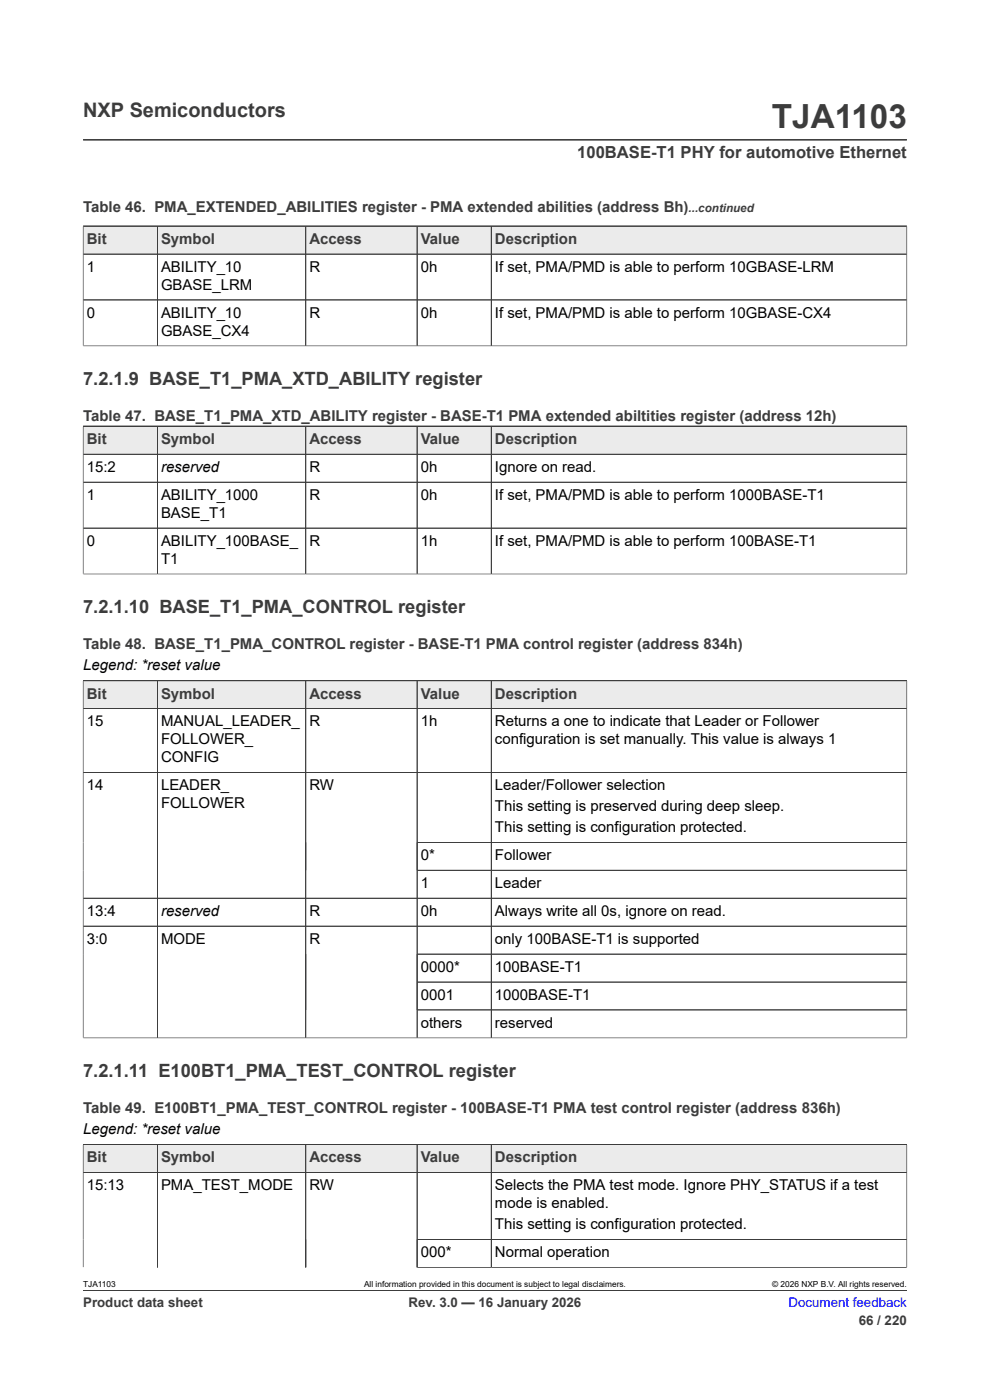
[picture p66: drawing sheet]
<svg xmlns="http://www.w3.org/2000/svg" width="210mm" height="297mm" viewBox="0 0 210 297" stroke-linecap="round" stroke-linejoin="round" font-family="sans-serif">
<defs><g id="words">
<text font-size="7.1" fill="#3c3c3c" x="163.7" y="27.2">TJA1103</text>
<text font-size="4.2" fill="#3c3c3c" x="17.6" y="24.8">NXP Semiconductors</text>
<g font-size="3.9" fill="#3c3c3c">
<text x="17.6" y="81.7">7.2.1.9 BASE_T1_PMA_XTD_ABILITY register</text>
<text x="17.6" y="130.1">7.2.1.10 BASE_T1_PMA_CONTROL register</text>
<text x="17.6" y="228.5">7.2.1.11 E100BT1_PMA_TEST_CONTROL register</text>
</g>
<text font-size="3.5" fill="#3c3c3c" x="122.4" y="33.5">100BASE-T1 PHY for automotive Ethernet</text>
<g font-size="3.2" fill="#3c3c3c">
<text x="17.6" y="45.1">Table 46. PMA_EXTENDED_ABILITIES register - PMA extended abilities (address Bh)</text>
<text x="18.4" y="51.8">Bit</text>
<text x="34.2" y="51.8">Symbol</text>
<text x="65.6" y="51.8">Access</text>
<text x="89.2" y="51.8">Value</text>
<text x="105" y="51.8">Description</text>
<text x="17.6" y="89.3">Table 47. BASE_T1_PMA_XTD_ABILITY register - BASE-T1 PMA extended abiltities register (address 12h)</text>
<text x="18.4" y="94.2">Bit</text>
<text x="34.2" y="94.2">Symbol</text>
<text x="65.6" y="94.2">Access</text>
<text x="89.2" y="94.2">Value</text>
<text x="105" y="94.2">Description</text>
<text x="17.6" y="137.7">Table 48. BASE_T1_PMA_CONTROL register - BASE-T1 PMA control register (address 834h)</text>
<text x="18.4" y="148.2">Bit</text>
<text x="34.2" y="148.2">Symbol</text>
<text x="65.6" y="148.2">Access</text>
<text x="89.2" y="148.2">Value</text>
<text x="105" y="148.2">Description</text>
<text x="17.6" y="236.1">Table 49. E100BT1_PMA_TEST_CONTROL register - 100BASE-T1 PMA test control register (address 836h)</text>
<text x="18.4" y="246.6">Bit</text>
<text x="34.2" y="246.6">Symbol</text>
<text x="65.6" y="246.6">Access</text>
<text x="89.2" y="246.6">Value</text>
<text x="105" y="246.6">Description</text>
</g>
<g font-size="3.2">
<text x="18.4" y="57.7">1</text>
<text x="34.2" y="57.7">ABILITY_10</text>
<text x="65.6" y="57.7">R</text>
<text x="89.2" y="57.7">0h</text>
<text x="105" y="57.7">If set, PMA/PMD is able to perform 10GBASE-LRM</text>
<text x="34.2" y="61.5">GBASE_LRM</text>
<text x="18.4" y="67.4">0</text>
<text x="34.2" y="67.4">ABILITY_10</text>
<text x="34.2" y="71.2">GBASE_CX4</text>
<text x="65.6" y="67.4">R</text>
<text x="89.2" y="67.4">0h</text>
<text x="105" y="67.4">If set, PMA/PMD is able to perform 10GBASE-CX4</text>
<text x="18.4" y="100.2">15:2</text>
<text x="34.2" y="100.2">reserved</text>
<text x="65.6" y="100.2">R</text>
<text x="89.2" y="100.2">0h</text>
<text x="105" y="100.2">Ignore on read.</text>
<text x="18.4" y="106.1">1</text>
<text x="34.2" y="106.1">ABILITY_1000</text>
<text x="65.6" y="106.1">R</text>
<text x="89.2" y="106.1">0h</text>
<text x="105" y="106.1">If set, PMA/PMD is able to perform 1000BASE-T1</text>
<text x="34.2" y="109.9">BASE_T1</text>
<text x="18.4" y="115.8">0</text>
<text x="34.2" y="115.8">ABILITY_100BASE_</text>
<text x="34.2" y="119.6">T1</text>
<text x="65.6" y="115.8">R</text>
<text x="89.2" y="115.8">1h</text>
<text x="105" y="115.8">If set, PMA/PMD is able to perform 100BASE-T1</text>
<text x="17.6" y="142.2">Legend: *reset value</text>
<text x="18.4" y="154.1">15</text>
<text x="34.2" y="154.1">MANUAL_LEADER_</text>
<text x="65.6" y="154.1">R</text>
<text x="89.2" y="154.1">1h</text>
<text x="105" y="154.1">Returns a one to indicate that Leader or Follower</text>
<text x="34.2" y="157.9">FOLLOWER_</text>
<text x="34.2" y="161.7">CONFIG</text>
<text x="105" y="157.9">configuration is set manually. This value is always 1</text>
<text x="18.4" y="167.7">14</text>
<text x="34.2" y="167.7">LEADER_</text>
<text x="65.6" y="167.7">RW</text>
<text x="105" y="167.7">Leader/Follower selection</text>
<text x="34.2" y="171.5">FOLLOWER</text>
<text x="105" y="172.1">This setting is preserved during deep sleep.</text>
<text x="105" y="176.6">This setting is configuration protected.</text>
<text x="89.2" y="182.5">0*</text>
<text x="105" y="182.5">Follower</text>
<text x="89.2" y="188.4">1</text>
<text x="105" y="188.4">Leader</text>
<text x="18.4" y="194.3">13:4</text>
<text x="34.2" y="194.3">reserved</text>
<text x="65.6" y="194.3">R</text>
<text x="89.2" y="194.3">0h</text>
<text x="105" y="194.3">Always write all 0s, ignore on read.</text>
<text x="18.4" y="200.3">3:0</text>
<text x="34.2" y="200.3">MODE</text>
<text x="65.6" y="200.3">R</text>
<text x="105" y="200.3">only 100BASE-T1 is supported</text>
<text x="89.2" y="206.2">0000*</text>
<text x="105" y="206.2">100BASE-T1</text>
<text x="89.2" y="212.1">0001</text>
<text x="105" y="212.1">1000BASE-T1</text>
<text x="89.2" y="218">others</text>
<text x="105" y="218">reserved</text>
<text x="17.6" y="240.6">Legend: *reset value</text>
<text x="18.4" y="252.5">15:13</text>
<text x="34.2" y="252.5">PMA_TEST_MODE</text>
<text x="65.6" y="252.5">RW</text>
<text x="105" y="252.5">Selects the PMA test mode. Ignore PHY_STATUS if a test</text>
<text x="105" y="256.3">mode is enabled.</text>
<text x="105" y="260.8">This setting is configuration protected.</text>
<text x="89.2" y="266.7">000*</text>
<text x="105" y="266.7">Normal operation</text>
</g>
<g font-size="2.8" fill="#3c3c3c">
<text x="17.6" y="277.3">Product data sheet</text>
<text x="86.7" y="277.3">Rev. 3.0 — 16 January 2026</text>
<text x="182.2" y="281">66 / 220</text>
</g>
<text font-size="2.8" fill="#00f" x="167.3" y="277.3">Document feedback</text>
<text font-size="2.5" fill="#3c3c3c" x="146.1" y="45.1">...continued</text>
<g font-size="1.8">
<text x="17.6" y="273.1">TJA1103</text>
<text x="77.2" y="273.1">All information provided in this document is subject to legal disclaimers.</text>
<text x="163.8" y="273.1">© 2026 NXP B.V. All rights reserved.</text>
</g>
</g></defs>
<path d="M17.6 29.7h174.8M17.6 48h174.8" fill="none" stroke="#3c3c3c" stroke-width=".21"/>
<path d="M17.7 48h15.6v5.8h-15.6z" fill="#ebebeb"/>
<path d="M17.6 48h15.8v5.9h-15.8z" fill="none" stroke="#3c3c3c" stroke-width=".21"/>
<path d="M33.5 48h31.3v5.8h-31.3z" fill="#ebebeb"/>
<path d="M33.4 48h31.5v5.9h-31.5z" fill="none" stroke="#3c3c3c" stroke-width=".21"/>
<path d="M64.9 48h23.5v5.8h-23.5z" fill="#ebebeb"/>
<path d="M64.9 48h23.6v5.9h-23.6z" fill="none" stroke="#3c3c3c" stroke-width=".21"/>
<path d="M88.5 48h15.6v5.8h-15.6z" fill="#ebebeb"/>
<path d="M88.5 48h15.7v5.9h-15.7z" fill="none" stroke="#3c3c3c" stroke-width=".21"/>
<path d="M104.3 48h88v5.8h-88z" fill="#ebebeb"/>
<path d="M17.6 53.9h174.8M17.6 48v25.4M17.6 48h174.8v25.4M33.4 48v25.4M64.9 48v25.4M88.5 48v25.4M104.2 48v25.4M17.6 73.4h174.8M192.4 63.6h-174.8M17.6 90.4h174.8" fill="none" stroke="#3c3c3c" stroke-width=".21"/>
<path d="M17.7 90.5h15.6v5.8h-15.6z" fill="#ebebeb"/>
<path d="M17.6 90.4h15.8v6h-15.8z" fill="none" stroke="#3c3c3c" stroke-width=".21"/>
<path d="M33.5 90.5h31.3v5.8h-31.3z" fill="#ebebeb"/>
<path d="M33.4 90.4h31.5v6h-31.5z" fill="none" stroke="#3c3c3c" stroke-width=".21"/>
<path d="M64.9 90.5h23.5v5.8h-23.5z" fill="#ebebeb"/>
<path d="M64.9 90.4h23.6v6h-23.6z" fill="none" stroke="#3c3c3c" stroke-width=".21"/>
<path d="M88.5 90.5h15.6v5.8h-15.6z" fill="#ebebeb"/>
<path d="M88.5 90.4h15.7v6h-15.7z" fill="none" stroke="#3c3c3c" stroke-width=".21"/>
<path d="M104.3 90.5h88v5.8h-88z" fill="#ebebeb"/>
<path d="M17.6 96.4h174.8M17.6 90.5v31.3M17.6 90.4h174.8v31.4M33.4 90.5v31.3M64.9 90.5v31.3M88.5 90.5v31.3M104.2 90.4v31.4M17.6 102.3h174.8M17.6 112h174.8M17.6 121.8h174.8M17.6 144.4h174.8" fill="none" stroke="#3c3c3c" stroke-width=".21"/>
<path d="M17.7 144.5h15.6v5.8h-15.6z" fill="#ebebeb"/>
<path d="M17.6 144.4h15.8v5.9h-15.8z" fill="none" stroke="#3c3c3c" stroke-width=".21"/>
<path d="M33.5 144.5h31.3v5.8h-31.3z" fill="#ebebeb"/>
<path d="M33.4 144.4h31.5v5.9h-31.5z" fill="none" stroke="#3c3c3c" stroke-width=".21"/>
<path d="M64.9 144.5h23.5v5.8h-23.5z" fill="#ebebeb"/>
<path d="M64.9 144.4h23.6v5.9h-23.6z" fill="none" stroke="#3c3c3c" stroke-width=".21"/>
<path d="M88.5 144.5h15.6v5.8h-15.6z" fill="#ebebeb"/>
<path d="M88.5 144.4h15.7v5.9h-15.7z" fill="none" stroke="#3c3c3c" stroke-width=".21"/>
<path d="M104.3 144.5h88v5.8h-88z" fill="#ebebeb"/>
<g fill="none" stroke="#3c3c3c" stroke-width=".21">
<path d="M17.6 144.5v75.8M17.6 144.4h174.8v75.9M33.4 144.5v75.7M64.9 144.5v75.7M88.5 144.5v75.7M104.2 144.4v75.8M192.4 150.3h-174.8M17.6 163.9h174.8M88.5 178.7h103.9M17.6 196.5h174.8M88.5 184.6h103.9M192.4 190.6h-174.8"/>
<path d="M88.5 202.4h103.9M88.5 208.3h103.9M88.5 214.3h103.9M192.4 220.2h-174.8M17.6 242.8h174.8"/>
</g>
<path d="M17.7 242.9h15.6v5.8h-15.6z" fill="#ebebeb"/>
<path d="M17.6 242.8h15.8v6h-15.8z" fill="none" stroke="#3c3c3c" stroke-width=".21"/>
<path d="M33.5 242.9h31.3v5.8h-31.3z" fill="#ebebeb"/>
<path d="M33.4 242.8h31.5v6h-31.5z" fill="none" stroke="#3c3c3c" stroke-width=".21"/>
<path d="M64.9 242.9h23.5v5.8h-23.5z" fill="#ebebeb"/>
<path d="M64.9 242.8h23.6v6h-23.6z" fill="none" stroke="#3c3c3c" stroke-width=".21"/>
<path d="M88.5 242.9h15.6v5.8h-15.6z" fill="#ebebeb"/>
<path d="M88.5 242.8h15.7v6h-15.7z" fill="none" stroke="#3c3c3c" stroke-width=".21"/>
<path d="M104.3 242.9h88v5.8h-88z" fill="#ebebeb"/>
<path d="M17.6 248.8h174.8M17.6 242.9v26M17.6 242.8h174.8v26.1M33.4 242.9v26M64.9 242.9v26M88.5 242.9v26h103.9M104.2 242.8v26.1M17.6 273.8h174.8M88.5 262.9h103.9" fill="none" stroke="#3c3c3c" stroke-width=".21"/>
<use href="#words"/>
</svg>
